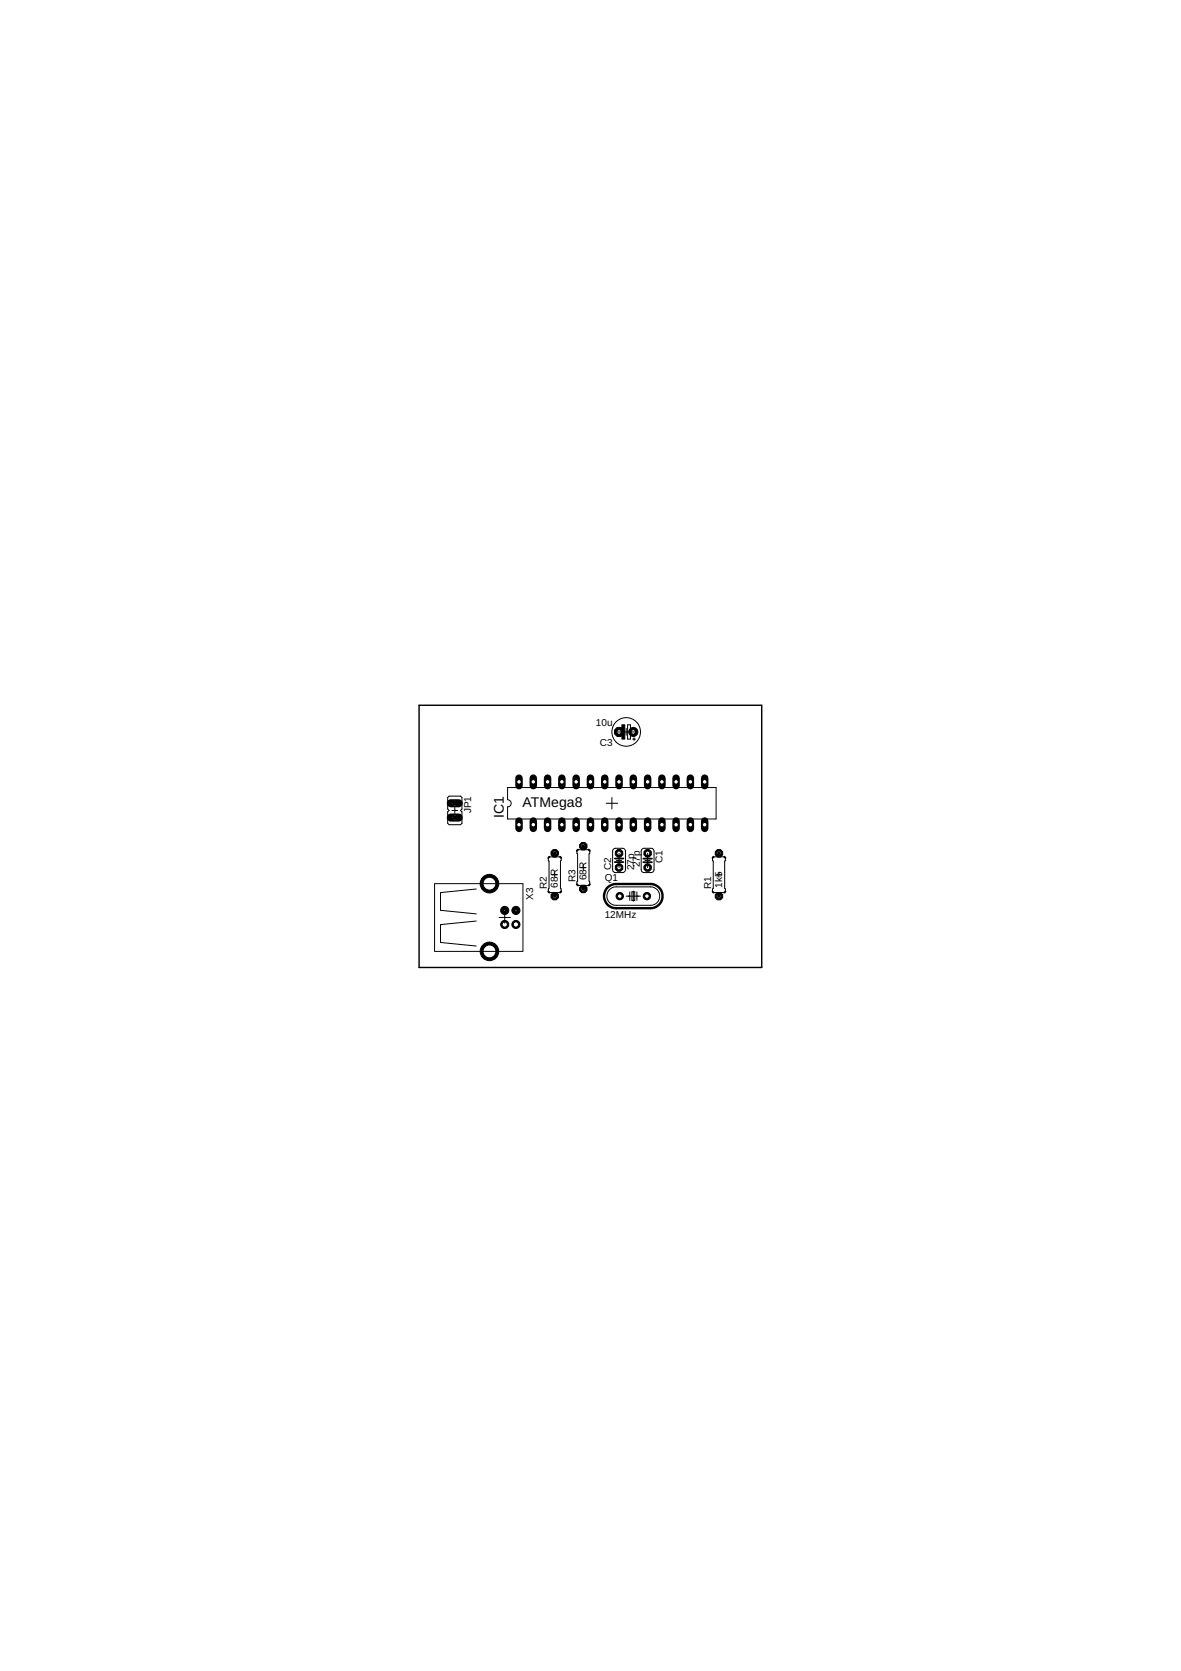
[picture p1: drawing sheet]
<svg xmlns="http://www.w3.org/2000/svg" width="210mm" height="297mm" viewBox="0 0 210 297" stroke-linecap="round" stroke-linejoin="round" font-family="sans-serif">
<defs><g id="words">
<g font-size="2.5">
<text x="92.9" y="143.4">ATMega8</text>
<text x="89.6" y="145.3" transform="rotate(-90 89.6 145.3)">IC1</text>
</g>
<g font-size="1.8">
<text x="105.9" y="129">10u</text>
<text x="106.6" y="132.6">C3</text>
<text x="83.8" y="144.6" transform="rotate(-90 83.8 144.6)">JP1</text>
<text x="108.6" y="154.7" transform="rotate(-90 108.6 154.7)">C2</text>
<text x="112.7" y="154.7" transform="rotate(-90 112.7 154.7)">27p</text>
<text x="113.7" y="154.1" transform="rotate(-90 113.7 154.1)">27p</text>
<text x="117.8" y="153.4" transform="rotate(-90 117.8 153.4)">C1</text>
<text x="94.8" y="159.9" transform="rotate(-90 94.8 159.9)">X3</text>
<text x="97.2" y="158" transform="rotate(-90 97.2 158)">R2</text>
<text x="99.2" y="157.8" transform="rotate(-90 99.2 157.8)">68R</text>
<text x="102.3" y="156.8" transform="rotate(-90 102.3 156.8)">R3</text>
<text x="104.2" y="156.5" transform="rotate(-90 104.2 156.5)">68R</text>
<text x="107.5" y="156.6">Q1</text>
<text x="126.4" y="158" transform="rotate(-90 126.4 158)">R1</text>
<text x="128.3" y="157.8" transform="rotate(-90 128.3 157.8)">1k5</text>
<text x="107.5" y="163.2">12MHz</text>
</g>
</g></defs>
<circle cx="115.1" cy="151.7" r=".71" fill="#000" stroke="#000" stroke-width=".18"/>
<circle cx="115.1" cy="151.7" r=".4" fill="#fff" stroke="#000" stroke-width=".18"/>
<circle cx="115.1" cy="154.2" r=".71" fill="#000" stroke="#000" stroke-width=".18"/>
<circle cx="115.1" cy="154.2" r=".4" fill="#fff" stroke="#000" stroke-width=".18"/>
<circle cx="110" cy="154.2" r=".71" fill="#000" stroke="#000" stroke-width=".18"/>
<circle cx="110" cy="154.2" r=".4" fill="#fff" stroke="#000" stroke-width=".18"/>
<circle cx="110" cy="151.7" r=".71" fill="#000" stroke="#000" stroke-width=".18"/>
<circle cx="110" cy="151.7" r=".4" fill="#fff" stroke="#000" stroke-width=".18"/>
<circle cx="110" cy="130.1" r=".87" fill="#000" stroke="#000" stroke-width=".18"/>
<circle cx="110" cy="130.1" r=".4" fill="#fff" stroke="#000" stroke-width=".18"/>
<circle cx="112.6" cy="130.1" r=".8" fill="#000" stroke="#000" stroke-width=".18"/>
<circle cx="112.6" cy="130.1" r=".4" fill="#fff" stroke="#000" stroke-width=".18"/>
<path d="M92.2 145.9v1.4" fill="none" stroke="#000" stroke-width="1.3"/>
<circle cx="92.2" cy="146.6" r=".4" fill="#fff" stroke="#000" stroke-width=".18"/>
<path d="M94.8 145.9v1.4" fill="none" stroke="#000" stroke-width="1.3"/>
<circle cx="94.8" cy="146.6" r=".4" fill="#fff" stroke="#000" stroke-width=".18"/>
<path d="M97.3 145.9v1.4" fill="none" stroke="#000" stroke-width="1.3"/>
<circle cx="97.3" cy="146.6" r=".4" fill="#fff" stroke="#000" stroke-width=".18"/>
<path d="M99.9 145.9v1.4" fill="none" stroke="#000" stroke-width="1.3"/>
<circle cx="99.9" cy="146.6" r=".4" fill="#fff" stroke="#000" stroke-width=".18"/>
<path d="M102.4 145.9v1.4" fill="none" stroke="#000" stroke-width="1.3"/>
<circle cx="102.4" cy="146.6" r=".4" fill="#fff" stroke="#000" stroke-width=".18"/>
<path d="M104.9 145.9v1.4" fill="none" stroke="#000" stroke-width="1.3"/>
<circle cx="104.9" cy="146.6" r=".4" fill="#fff" stroke="#000" stroke-width=".18"/>
<path d="M107.5 145.9v1.4" fill="none" stroke="#000" stroke-width="1.3"/>
<circle cx="107.5" cy="146.6" r=".4" fill="#fff" stroke="#000" stroke-width=".18"/>
<path d="M110 145.9v1.4" fill="none" stroke="#000" stroke-width="1.3"/>
<circle cx="110" cy="146.6" r=".4" fill="#fff" stroke="#000" stroke-width=".18"/>
<path d="M112.6 145.9v1.4" fill="none" stroke="#000" stroke-width="1.3"/>
<circle cx="112.6" cy="146.6" r=".4" fill="#fff" stroke="#000" stroke-width=".18"/>
<path d="M115.1 145.9v1.4" fill="none" stroke="#000" stroke-width="1.3"/>
<circle cx="115.1" cy="146.6" r=".4" fill="#fff" stroke="#000" stroke-width=".18"/>
<path d="M117.6 145.9v1.4" fill="none" stroke="#000" stroke-width="1.3"/>
<circle cx="117.6" cy="146.6" r=".4" fill="#fff" stroke="#000" stroke-width=".18"/>
<path d="M120.2 145.9v1.4" fill="none" stroke="#000" stroke-width="1.3"/>
<circle cx="120.2" cy="146.6" r=".4" fill="#fff" stroke="#000" stroke-width=".18"/>
<path d="M122.7 145.9v1.4" fill="none" stroke="#000" stroke-width="1.3"/>
<circle cx="122.7" cy="146.6" r=".4" fill="#fff" stroke="#000" stroke-width=".18"/>
<path d="M125.2 145.9v1.4" fill="none" stroke="#000" stroke-width="1.3"/>
<circle cx="125.2" cy="146.6" r=".4" fill="#fff" stroke="#000" stroke-width=".18"/>
<path d="M125.2 138.3v1.4" fill="none" stroke="#000" stroke-width="1.3"/>
<circle cx="125.2" cy="139" r=".4" fill="#fff" stroke="#000" stroke-width=".18"/>
<path d="M122.7 138.3v1.4" fill="none" stroke="#000" stroke-width="1.3"/>
<circle cx="122.7" cy="139" r=".4" fill="#fff" stroke="#000" stroke-width=".18"/>
<path d="M120.2 138.3v1.4" fill="none" stroke="#000" stroke-width="1.3"/>
<circle cx="120.2" cy="139" r=".4" fill="#fff" stroke="#000" stroke-width=".18"/>
<path d="M117.6 138.3v1.4" fill="none" stroke="#000" stroke-width="1.3"/>
<circle cx="117.6" cy="139" r=".4" fill="#fff" stroke="#000" stroke-width=".18"/>
<path d="M115.1 138.3v1.4" fill="none" stroke="#000" stroke-width="1.3"/>
<circle cx="115.1" cy="139" r=".4" fill="#fff" stroke="#000" stroke-width=".18"/>
<path d="M112.6 138.3v1.4" fill="none" stroke="#000" stroke-width="1.3"/>
<circle cx="112.6" cy="139" r=".4" fill="#fff" stroke="#000" stroke-width=".18"/>
<path d="M110 138.3v1.4" fill="none" stroke="#000" stroke-width="1.3"/>
<circle cx="110" cy="139" r=".4" fill="#fff" stroke="#000" stroke-width=".18"/>
<path d="M107.5 138.3v1.4" fill="none" stroke="#000" stroke-width="1.3"/>
<circle cx="107.5" cy="139" r=".4" fill="#fff" stroke="#000" stroke-width=".18"/>
<path d="M104.9 138.3v1.4" fill="none" stroke="#000" stroke-width="1.3"/>
<circle cx="104.9" cy="139" r=".4" fill="#fff" stroke="#000" stroke-width=".18"/>
<path d="M102.4 138.3v1.4" fill="none" stroke="#000" stroke-width="1.3"/>
<circle cx="102.4" cy="139" r=".4" fill="#fff" stroke="#000" stroke-width=".18"/>
<path d="M99.9 138.3v1.4" fill="none" stroke="#000" stroke-width="1.3"/>
<circle cx="99.9" cy="139" r=".4" fill="#fff" stroke="#000" stroke-width=".18"/>
<path d="M97.3 138.3v1.4" fill="none" stroke="#000" stroke-width="1.3"/>
<circle cx="97.3" cy="139" r=".4" fill="#fff" stroke="#000" stroke-width=".18"/>
<path d="M94.8 138.3v1.4" fill="none" stroke="#000" stroke-width="1.3"/>
<circle cx="94.8" cy="139" r=".4" fill="#fff" stroke="#000" stroke-width=".18"/>
<path d="M92.2 138.3v1.4" fill="none" stroke="#000" stroke-width="1.3"/>
<circle cx="92.2" cy="139" r=".4" fill="#fff" stroke="#000" stroke-width=".18"/>
<path d="M80.1 142.8h1.4" fill="none" stroke="#000" stroke-width="1.4"/>
<circle cx="80.8" cy="142.8" r=".47" fill="#fff" stroke="#000" stroke-width=".18"/>
<path d="M80.1 145.3h1.4" fill="none" stroke="#000" stroke-width="1.4"/>
<circle cx="80.8" cy="145.3" r=".47" fill="#fff" stroke="#000" stroke-width=".18"/>
<circle cx="110.2" cy="159.3" r=".66" fill="#000" stroke="#000" stroke-width=".18"/>
<circle cx="110.2" cy="159.3" r=".4" fill="#fff" stroke="#000" stroke-width=".18"/>
<circle cx="115" cy="159.3" r=".66" fill="#000" stroke="#000" stroke-width=".18"/>
<circle cx="115" cy="159.3" r=".4" fill="#fff" stroke="#000" stroke-width=".18"/>
<circle cx="127.8" cy="159.3" r=".71" fill="#000" stroke="#000" stroke-width=".18"/>
<circle cx="127.8" cy="159.3" r=".4" fill="#fff" stroke="#000" stroke-width=".18"/>
<circle cx="127.8" cy="151.7" r=".71" fill="#000" stroke="#000" stroke-width=".18"/>
<circle cx="127.8" cy="151.7" r=".4" fill="#fff" stroke="#000" stroke-width=".18"/>
<circle cx="98.6" cy="159.3" r=".71" fill="#000" stroke="#000" stroke-width=".18"/>
<circle cx="98.6" cy="159.3" r=".4" fill="#fff" stroke="#000" stroke-width=".18"/>
<circle cx="98.6" cy="151.7" r=".71" fill="#000" stroke="#000" stroke-width=".18"/>
<circle cx="98.6" cy="151.7" r=".4" fill="#fff" stroke="#000" stroke-width=".18"/>
<circle cx="103.7" cy="158" r=".71" fill="#000" stroke="#000" stroke-width=".18"/>
<circle cx="103.7" cy="158" r=".4" fill="#fff" stroke="#000" stroke-width=".18"/>
<circle cx="103.7" cy="150.4" r=".71" fill="#000" stroke="#000" stroke-width=".18"/>
<circle cx="103.7" cy="150.4" r=".4" fill="#fff" stroke="#000" stroke-width=".18"/>
<circle cx="91.7" cy="164.3" r=".72" fill="#000" stroke="#000" stroke-width=".18"/>
<circle cx="91.7" cy="164.3" r=".47" fill="#fff" stroke="#000" stroke-width=".18"/>
<circle cx="91.7" cy="161.8" r=".72" fill="#000" stroke="#000" stroke-width=".18"/>
<circle cx="91.7" cy="161.8" r=".47" fill="#fff" stroke="#000" stroke-width=".18"/>
<circle cx="89.7" cy="161.8" r=".72" fill="#000" stroke="#000" stroke-width=".18"/>
<circle cx="89.7" cy="161.8" r=".47" fill="#fff" stroke="#000" stroke-width=".18"/>
<circle cx="89.7" cy="164.3" r=".72" fill="#000" stroke="#000" stroke-width=".18"/>
<circle cx="89.7" cy="164.3" r=".47" fill="#fff" stroke="#000" stroke-width=".18"/>
<circle cx="87" cy="169.1" r="1.65" fill="#000" stroke="#000" stroke-width=".18"/>
<circle cx="87" cy="169.1" r="1.14" fill="#fff" stroke="#000" stroke-width=".18"/>
<circle cx="87" cy="157.1" r="1.65" fill="#000" stroke="#000" stroke-width=".18"/>
<circle cx="87" cy="157.1" r="1.14" fill="#fff" stroke="#000" stroke-width=".18"/>
<circle cx="89.7" cy="161.8" r=".38" fill="#000" stroke="#000" stroke-width=".18"/>
<circle cx="89.7" cy="161.8" r=".17" fill="#fff" stroke="#000" stroke-width=".18"/>
<circle cx="91.7" cy="161.8" r=".38" fill="#000" stroke="#000" stroke-width=".18"/>
<circle cx="91.7" cy="161.8" r=".17" fill="#fff" stroke="#000" stroke-width=".18"/>
<g fill="none" stroke="#000" stroke-width=".18">
<path d="M90.2 140h37.1v5.6h-37.1v-2.2a.63 .63 0 0 0 .6-.6 .63 .63 0 0 0-.6-.6zM109.6 130.1h2.3M111.3 129.5v1.2M111.5 128.8h.6v2.6h-.6zM112.1 130.1h.8M112.4 131.4h.5M112.7 131.1v.5M77.2 157.1v12M77.3 157.1h15.6M79.6 141.8l.2-.3h2.1l.2 .3v2l-.2 .3 .2 .2v2l-.2 .3h-2.1l-.2-.3v-2l.2-.2-.2-.3zM80.3 144.1h1M80.8 143.6v1"/>
<path d="M84.6 158l-6.3 .7v3.1l6.3 .7M92.9 157.1v12M97.5 152.6v.4l.1 .1v4.8l-.1 .1v.4M97.7 158.7h1.8M97.7 152.3h1.8M98.1 155.5h.9M98.6 155v.9M99.7 152.6v.4l-.1 .1v4.8l.1 .1v.4M102.5 151.3v.4l.2 .1v4.8l-.2 .2v.3M102.8 157.4h1.8M102.8 151h1.8M103.2 154.2h.9"/>
<path d="M103.7 153.8v.9M104.8 151.3v.4l-.1 .1v4.8l.1 .2v.3M107.7 142.8h2.1M108.3 158.2a1.55 1.55 0 0 1 1.2-.6h6.1a1.64 1.64 0 0 1 1.7 1.7 1.64 1.64 0 0 1-1.7 1.6h-6.1a1.64 1.64 0 0 1-1.5-.9 1.64 1.64 0 0 1 .3-1.8zM108.8 141.8v2M109 151l.2-.2h1.5l.3 .1 .1 .3 .1 3.4-.1 .3-.3 .2h-1.4l-.4-.2zM109.6 153h.9M110 151.7v2.5M111.3 159.3h2.5M111.9 158.5v1.6M112.3 158.5h.5v1.6h-.5zM112.6 158.4v1.8"/>
<path d="M113.2 158.5v1.6M114 151l.5-.2h1.2l.4 .2 .1 .3v3.3l-.1 .3-.2 .2h-1.4l-.5-.2zM114.6 153h.9M115.1 151.7v2.5M126.6 152.6v.4l.2 .1v4.8l-.2 .1v.4M126.9 158.7h1.8M126.9 152.3h1.8M127.3 155.5h.9M127.8 155v.9M128.9 152.6v.4l-.1 .1v4.8l.1 .1v.4M77.3 169.1h15.6M84.6 163.7l-6.3 .7v3.1l6.3 .7"/>
<path d="M88.7 163.1h2M89.7 162.1v2"/>
<circle cx="111.3" cy="130.1" r="2.54"/>
</g>
<path d="M109.3 152.6h1.5M109.3 153.2h1.5M114.3 152.6h1.6M114.3 153.3h1.6" fill="none" stroke="#000" stroke-width=".32"/>
<path d="M108.1 157.7a2.28 2.28 0 0 1 1.4-.6h6.1a2.15 2.15 0 0 1 2.2 2.2 2.15 2.15 0 0 1-2.2 2.1h-6.1a2.16 2.16 0 0 1-2-1.3 2.16 2.16 0 0 1 .6-2.4z" fill="none" stroke="#000" stroke-width=".42"/>
<g fill="#000" stroke="#000" stroke-width=".18">
<path d="M97.4 158.4l.3 .2v.1h-.2z" fill-rule="evenodd"/>
<path d="M97.5 152.3l.2-.1v.2l-.3 .2z" fill-rule="evenodd"/>
<path d="M99.5 158.6l.3-.2-.1 .3h-.2z" fill-rule="evenodd"/>
<path d="M99.5 152.2l.2 .1 .1 .3h-.1z" fill-rule="evenodd"/>
<path d="M102.4 157.1h.2l.2 .4-.2-.1z" fill-rule="evenodd"/>
<path d="M102.6 151h.2v.1l-.4 .2z" fill-rule="evenodd"/>
<path d="M104.6 157.3l.3-.2-.1 .3-.2 .1z" fill-rule="evenodd"/>
<path d="M104.6 151h.2l.1 .3h-.2z" fill-rule="evenodd"/>
<path d="M126.6 158.4h.1l.2 .3h-.2z" fill-rule="evenodd"/>
<path d="M126.6 152.4l.3-.2-.2 .4h-.1z" fill-rule="evenodd"/>
<path d="M128.7 158.6l.3-.2-.1 .3h-.2z" fill-rule="evenodd"/>
<path d="M128.7 152.2l.2 .1 .1 .3-.3-.2z" fill-rule="evenodd"/>
</g>
<path d="M110.5 128.8h.5v2.6h-.5zM80.5 145h.6v.6h-.6zM80.5 142.5h.6v.6h-.6zM98.3 158.7h.6v.2h-.6zM98.3 152.1h.6v.2h-.6zM103.4 157.4h.6v.2h-.6zM103.4 150.8h.6v.2h-.6zM127.5 158.7h.6v.2h-.6zM127.5 152.1h.6v.2h-.6z" fill="#000" stroke="#000" stroke-width=".18"/>
<path d="M98.6 151.7v.4M98.6 158.9v.4M103.7 150.4v.4M103.7 157.6v.4M127.8 151.7v.4M127.8 158.9v.4" fill="none" stroke="#000" stroke-width=".61"/>
<path d="M74.5 125.4h60.9v46.6h-60.9z" fill="none" stroke="#000" stroke-width=".25"/>
<use href="#words"/>
</svg>
